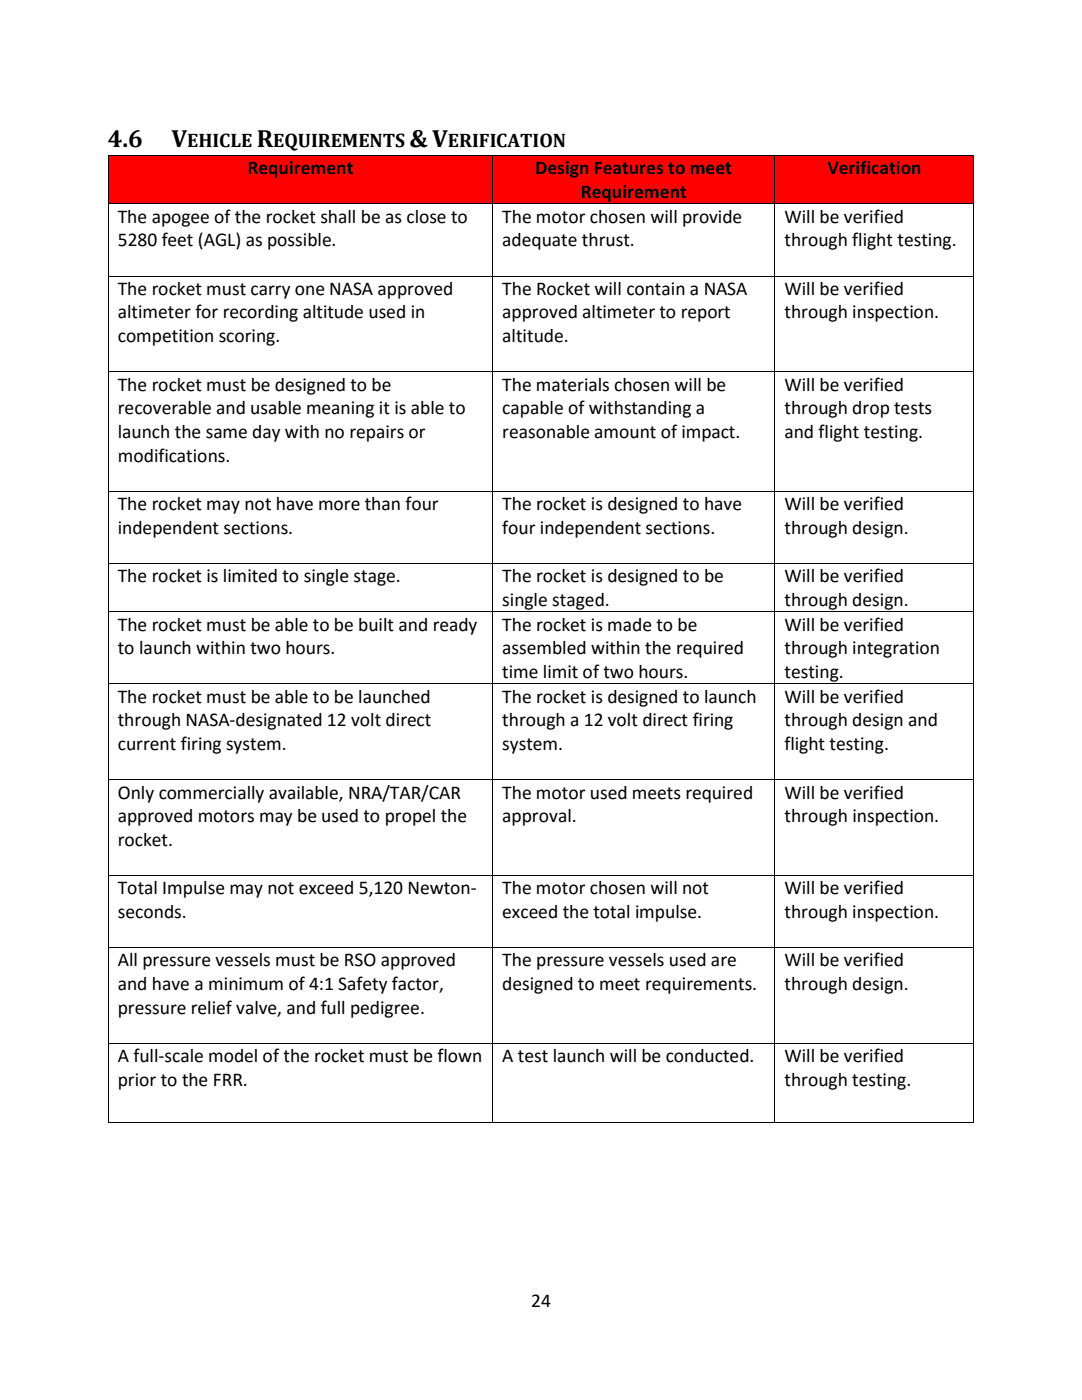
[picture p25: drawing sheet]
<svg xmlns="http://www.w3.org/2000/svg" width="216mm" height="279mm" viewBox="0 0 216 279" stroke-linecap="round" stroke-linejoin="round" font-family="sans-serif">
<defs><g id="words">
<g font-size="5">
<text x="21.5" y="29.3">4.6</text>
<text x="34.2" y="29.3">V</text>
<text x="51.2" y="29.3">R</text>
<text x="81.7" y="29.3">&amp; V</text>
</g>
<g font-size="3.9">
<text x="37.3" y="29.3">EHICLE</text>
<text x="54.5" y="29.3">EQUIREMENTS</text>
<text x="89.4" y="29.3">ERIFICATION</text>
<text x="49.4" y="34.8">Requirement</text>
<text x="106.8" y="34.8">Design Features to meet</text>
<text x="165.1" y="34.8">Verification</text>
<text x="115.9" y="39.5">Requirement</text>
<text x="23.5" y="44.4">The apogee of the rocket shall be as close to</text>
<text x="100.2" y="44.4">The motor chosen will provide</text>
<text x="156.5" y="44.4">Will be verified</text>
<text x="23.5" y="49.2">5280 feet (AGL) as possible.</text>
<text x="100.2" y="49.2">adequate thrust.</text>
<text x="156.5" y="49.2">through flight testing.</text>
<text x="23.5" y="58.8">The rocket must carry one NASA approved</text>
<text x="100.2" y="58.8">The Rocket will contain a NASA</text>
<text x="156.5" y="58.8">Will be verified</text>
<text x="23.5" y="63.5">altimeter for recording altitude used in</text>
<text x="100.2" y="63.5">approved altimeter to report</text>
<text x="156.5" y="63.5">through inspection.</text>
<text x="23.5" y="68.3">competition scoring.</text>
<text x="100.2" y="68.3">altitude.</text>
<text x="23.5" y="77.9">The rocket must be designed to be</text>
<text x="100.2" y="77.9">The materials chosen will be</text>
<text x="156.5" y="77.9">Will be verified</text>
<text x="23.5" y="82.7">recoverable and usable meaning it is able to</text>
<text x="100.2" y="82.7">capable of withstanding a</text>
<text x="156.5" y="82.7">through drop tests</text>
<text x="23.5" y="87.4">launch the same day with no repairs or</text>
<text x="100.2" y="87.4">reasonable amount of impact.</text>
<text x="156.5" y="87.4">and flight testing.</text>
<text x="23.5" y="92.1">modifications.</text>
<text x="23.5" y="101.8">The rocket may not have more than four</text>
<text x="100.2" y="101.8">The rocket is designed to have</text>
<text x="156.5" y="101.8">Will be verified</text>
<text x="23.5" y="106.5">independent sections.</text>
<text x="100.2" y="106.5">four independent sections.</text>
<text x="156.5" y="106.5">through design.</text>
<text x="23.5" y="116.2">The rocket is limited to single stage.</text>
<text x="100.2" y="116.2">The rocket is designed to be</text>
<text x="156.5" y="116.2">Will be verified</text>
<text x="23.5" y="125.8">The rocket must be able to be built and ready</text>
<text x="100.2" y="120.9">single staged.</text>
<text x="100.2" y="125.8">The rocket is made to be</text>
<text x="156.5" y="120.9">through design.</text>
<text x="156.5" y="125.8">Will be verified</text>
<text x="23.5" y="130.6">to launch within two hours.</text>
<text x="100.2" y="130.6">assembled within the required</text>
<text x="156.5" y="130.6">through integration</text>
<text x="100.2" y="135.3">time limit of two hours.</text>
<text x="156.5" y="135.3">testing.</text>
<text x="23.5" y="140.2">The rocket must be able to be launched</text>
<text x="100.2" y="140.2">The rocket is designed to launch</text>
<text x="156.5" y="140.2">Will be verified</text>
<text x="23.5" y="145">through NASA-designated 12 volt direct</text>
<text x="23.5" y="149.7">current firing system.</text>
<text x="100.2" y="145">through a 12 volt direct firing</text>
<text x="100.2" y="149.7">system.</text>
<text x="156.5" y="145">through design and</text>
<text x="156.5" y="149.7">flight testing.</text>
<text x="23.5" y="159.4">Only commercially available, NRA/TAR/CAR</text>
<text x="100.2" y="159.4">The motor used meets required</text>
<text x="156.5" y="159.4">Will be verified</text>
<text x="23.5" y="164.1">approved motors may be used to propel the</text>
<text x="100.2" y="164.1">approval.</text>
<text x="156.5" y="164.1">through inspection.</text>
<text x="23.5" y="168.9">rocket.</text>
<text x="23.5" y="178.5">Total Impulse may not exceed 5,120 Newton-</text>
<text x="100.2" y="178.5">The motor chosen will not</text>
<text x="156.5" y="178.5">Will be verified</text>
<text x="23.5" y="183.2">seconds.</text>
<text x="100.2" y="183.2">exceed the total impulse.</text>
<text x="156.5" y="183.2">through inspection.</text>
<text x="23.5" y="192.9">All pressure vessels must be RSO approved</text>
<text x="23.5" y="197.6">and have a minimum of 4:1 Safety factor,</text>
<text x="100.2" y="192.9">The pressure vessels used are</text>
<text x="100.2" y="197.6">designed to meet requirements.</text>
<text x="156.5" y="192.9">Will be verified</text>
<text x="156.5" y="197.6">through design.</text>
<text x="23.5" y="202.3">pressure relief valve, and full pedigree.</text>
<text x="23.5" y="212">A full-scale model of the rocket must be flown</text>
<text x="100.2" y="212">A test launch will be conducted.</text>
<text x="156.5" y="212">Will be verified</text>
<text x="23.5" y="216.7">prior to the FRR.</text>
<text x="156.5" y="216.7">through testing.</text>
<text x="106" y="260.9">24</text>
</g>
</g></defs>
<g fill="#f00">
<path d="M21.7 31.1h76.5v9.5h-76.5z" fill-rule="evenodd"/>
<path d="M23.5 31.1h72.9v4.8h-72.9z" fill-rule="evenodd"/>
<path d="M98.4 31.1h56.1v9.5h-56.1z" fill-rule="evenodd"/>
<path d="M100.2 31.1h52.5v4.8h-52.5z" fill-rule="evenodd"/>
<path d="M100.2 35.9h52.5v4.7h-52.5z" fill-rule="evenodd"/>
<path d="M154.7 31.1h39.6v9.5h-39.6z" fill-rule="evenodd"/>
<path d="M156.5 31.1h35.9v4.8h-35.9z" fill-rule="evenodd"/>
</g>
<g fill="#000">
<path d="M21.5 31h.2v.1h-.2z" fill-rule="evenodd"/>
<path d="M21.5 31h.2v.1h-.2z" fill-rule="evenodd"/>
<path d="M98.2 31h.2v.1h-.2z" fill-rule="evenodd"/>
<path d="M154.5 31h.2v.1h-.2z" fill-rule="evenodd"/>
<path d="M194.2 31h.2v.1h-.2z" fill-rule="evenodd"/>
<path d="M194.2 31h.2v.1h-.2z" fill-rule="evenodd"/>
<path d="M21.5 40.6h.2v.2h-.2z" fill-rule="evenodd"/>
<path d="M21.5 55h.2v.2h-.2z" fill-rule="evenodd"/>
<path d="M98.2 40.6h.2v.2h-.2z" fill-rule="evenodd"/>
<path d="M98.2 55h.2v.2h-.2z" fill-rule="evenodd"/>
<path d="M154.5 40.6h.2v.2h-.2z" fill-rule="evenodd"/>
<path d="M154.5 55h.2v.2h-.2z" fill-rule="evenodd"/>
<path d="M194.2 40.6h.2v.2h-.2z" fill-rule="evenodd"/>
<path d="M194.2 55h.2v.2h-.2z" fill-rule="evenodd"/>
<path d="M21.5 74.1h.2v.2h-.2z" fill-rule="evenodd"/>
<path d="M98.2 74.1h.2v.2h-.2z" fill-rule="evenodd"/>
<path d="M154.5 74.1h.2v.2h-.2z" fill-rule="evenodd"/>
<path d="M194.2 74.1h.2v.2h-.2z" fill-rule="evenodd"/>
<path d="M21.5 98h.2v.1h-.2z" fill-rule="evenodd"/>
<path d="M98.2 98h.2v.1h-.2z" fill-rule="evenodd"/>
<path d="M154.5 98h.2v.1h-.2z" fill-rule="evenodd"/>
<path d="M194.2 98h.2v.1h-.2z" fill-rule="evenodd"/>
<path d="M21.5 112.4h.2v.1h-.2z" fill-rule="evenodd"/>
<path d="M98.2 112.4h.2v.1h-.2z" fill-rule="evenodd"/>
<path d="M154.5 112.4h.2v.1h-.2z" fill-rule="evenodd"/>
<path d="M194.2 112.4h.2v.1h-.2z" fill-rule="evenodd"/>
<path d="M21.5 122h.2v.2h-.2z" fill-rule="evenodd"/>
<path d="M21.5 136.4h.2v.2h-.2z" fill-rule="evenodd"/>
<path d="M98.2 122h.2v.2h-.2z" fill-rule="evenodd"/>
<path d="M98.2 136.4h.2v.2h-.2z" fill-rule="evenodd"/>
<path d="M154.5 122h.2v.2h-.2z" fill-rule="evenodd"/>
<path d="M154.5 136.4h.2v.2h-.2z" fill-rule="evenodd"/>
<path d="M194.2 122h.2v.2h-.2z" fill-rule="evenodd"/>
<path d="M194.2 136.4h.2v.2h-.2z" fill-rule="evenodd"/>
<path d="M21.5 155.6h.2v.1h-.2z" fill-rule="evenodd"/>
<path d="M98.2 155.6h.2v.1h-.2z" fill-rule="evenodd"/>
<path d="M154.5 155.6h.2v.1h-.2z" fill-rule="evenodd"/>
<path d="M194.2 155.6h.2v.1h-.2z" fill-rule="evenodd"/>
<path d="M21.5 174.6h.2v.2h-.2z" fill-rule="evenodd"/>
<path d="M98.2 174.6h.2v.2h-.2z" fill-rule="evenodd"/>
<path d="M154.5 174.6h.2v.2h-.2z" fill-rule="evenodd"/>
<path d="M194.2 174.6h.2v.2h-.2z" fill-rule="evenodd"/>
<path d="M21.5 189h.2v.2h-.2z" fill-rule="evenodd"/>
<path d="M98.2 189h.2v.2h-.2z" fill-rule="evenodd"/>
<path d="M154.5 189h.2v.2h-.2z" fill-rule="evenodd"/>
<path d="M194.2 189h.2v.2h-.2z" fill-rule="evenodd"/>
<path d="M21.5 208.2h.2v.2h-.2z" fill-rule="evenodd"/>
<path d="M98.2 208.2h.2v.2h-.2z" fill-rule="evenodd"/>
<path d="M154.5 208.2h.2v.2h-.2z" fill-rule="evenodd"/>
<path d="M194.2 208.2h.2v.2h-.2z" fill-rule="evenodd"/>
<path d="M21.5 224h.2v.1h-.2z" fill-rule="evenodd"/>
<path d="M21.5 224h.2v.1h-.2z" fill-rule="evenodd"/>
<path d="M98.2 224h.2v.1h-.2z" fill-rule="evenodd"/>
<path d="M154.5 224h.2v.1h-.2z" fill-rule="evenodd"/>
<path d="M194.2 224h.2v.1h-.2z" fill-rule="evenodd"/>
<path d="M194.2 224h.2v.1h-.2z" fill-rule="evenodd"/>
</g>
<g fill="none" stroke="#000" stroke-width=".2">
<path d="M21.6 31.1v9.5M21.7 31h76.5M98.3 31.1v9.5M98.4 31h56.1M154.6 31.1v9.5M154.7 31h39.5M194.3 31.1v9.5M21.6 40.8v14.2M21.6 55.2v18.9M21.7 40.7h76.5M21.7 55.1h76.5M98.3 40.8v14.2"/>
<path d="M98.3 55.2v18.9M98.4 40.7h56.1M98.4 55.1h56.1M154.6 40.8v14.2M154.6 55.2v18.9M154.7 40.7h39.5M154.7 55.1h39.5M194.3 40.8v14.2M194.3 55.2v18.9M21.6 74.3v23.7M21.7 74.2h76.5M98.3 74.3v23.7"/>
<path d="M98.4 74.2h56.1M154.6 74.3v23.7M154.7 74.2h39.5M194.3 74.3v23.7M21.6 98.1v14.3M21.7 98.1h76.5M98.3 98.1v14.3M98.4 98.1h56.1M154.6 98.1v14.3M154.7 98.1h39.5M194.3 98.1v14.3M21.6 112.5v9.5"/>
<path d="M21.7 112.5h76.5M98.3 112.5v9.5M98.4 112.5h56.1M154.6 112.5v9.5M154.7 112.5h39.5M194.3 112.5v9.5M21.6 122.2v14.2M21.6 136.6v19M21.7 122.1h76.5M21.7 136.5h76.5M98.3 122.2v14.2M98.3 136.6v19"/>
<path d="M98.4 122.1h56.1M98.4 136.5h56.1M154.6 122.2v14.2M154.6 136.6v19M154.7 122.1h39.5M154.7 136.5h39.5M194.3 122.2v14.2M194.3 136.6v19M21.6 155.7v18.9M21.7 155.6h76.5M98.3 155.7v18.9M98.4 155.6h56.1"/>
<path d="M154.6 155.7v18.9M154.7 155.6h39.5M194.3 155.7v18.9M21.6 174.8v14.2M21.7 174.7h76.5M98.3 174.8v14.2M98.4 174.7h56.1M154.6 174.8v14.2M154.7 174.7h39.5M194.3 174.8v14.2M21.6 189.2v19M21.7 189.1h76.5"/>
<path d="M98.3 189.2v19M98.4 189.1h56.1M154.6 189.2v19M154.7 189.1h39.5M194.3 189.2v19M21.6 208.4v15.6M21.7 208.3h76.5M98.3 208.4v15.6M98.4 208.3h56.1M154.6 208.4v15.6M154.7 208.3h39.5M194.3 208.4v15.6"/>
<path d="M21.7 224.1h76.5M98.4 224.1h56.1M154.7 224.1h39.5"/>
</g>
<use href="#words"/>
</svg>
